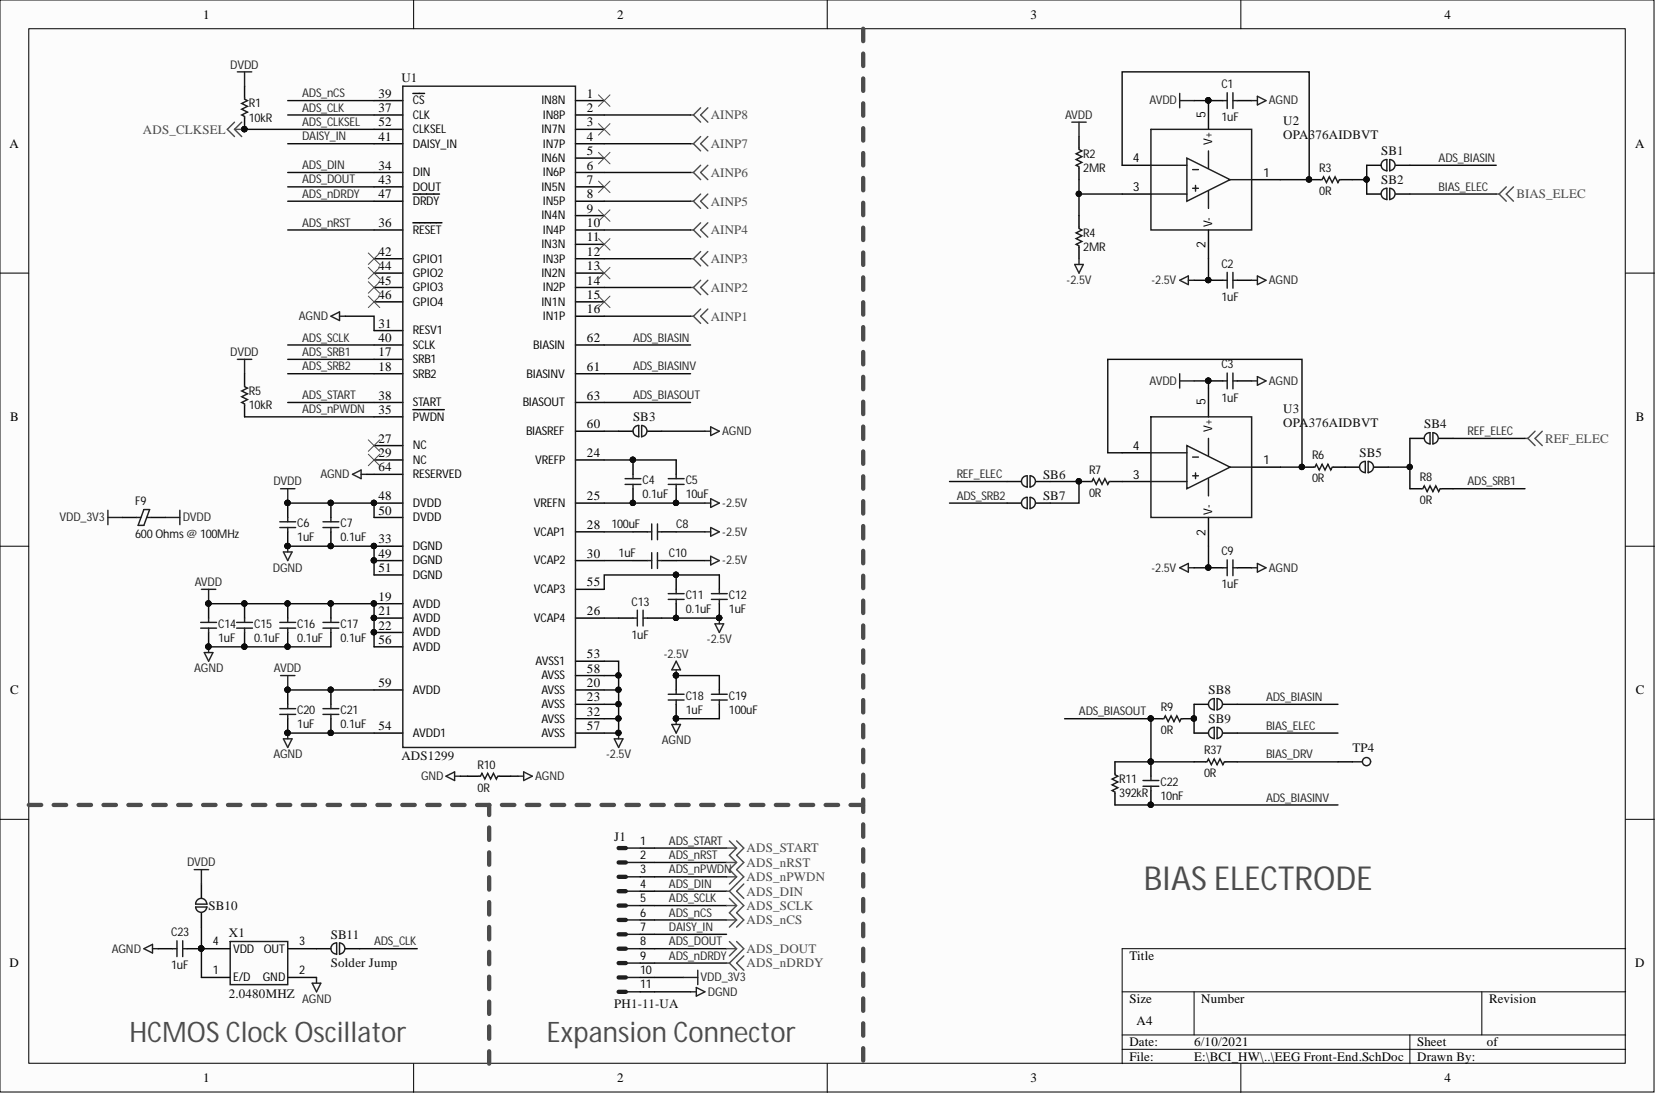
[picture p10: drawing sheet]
<svg xmlns="http://www.w3.org/2000/svg" width="292mm" height="193mm" viewBox="0 0 292 193" stroke-linecap="round" stroke-linejoin="round" font-family="sans-serif">
<defs><g id="words">
<text font-size="5.8" fill="#4c4c4c" x="201.7" y="156.9">BIAS ELECTRODE</text>
<g font-size="5" fill="#4c4c4c">
<text x="22.8" y="183.7">HCMOS Clock Oscillator</text>
<text x="96.4" y="183.7">Expansion Connector</text>
</g>
<g font-size="2.3">
<text x="35.9" y="3.3">1</text>
<text x="108.9" y="3.3">2</text>
<text x="181.8" y="3.3">3</text>
<text x="254.8" y="3.3">4</text>
<text x="66.7" y="17.2">39</text>
<text x="103.5" y="17.2">1</text>
<text x="66.7" y="19.8">37</text>
<text x="66.7" y="22.3">52</text>
<text x="103.5" y="19.8">2</text>
<text x="103.5" y="22.3">3</text>
<text x="1.7" y="26.1">A</text>
<text x="66.7" y="29.9">34</text>
<text x="66.7" y="24.8">41</text>
<text x="103.5" y="24.8">4</text>
<text x="103.5" y="27.4">5</text>
<text x="103.5" y="29.9">6</text>
<text x="288.4" y="26.1">A</text>
<text x="66.7" y="32.5">43</text>
<text x="66.7" y="35">47</text>
<text x="103.5" y="32.5">7</text>
<text x="103.5" y="35">8</text>
<text x="66.7" y="40.1">36</text>
<text x="103.5" y="37.5">9</text>
<text x="103.5" y="40.1">10</text>
<text x="66.7" y="45.1">42</text>
<text x="66.7" y="47.7">44</text>
<text x="103.5" y="42.6">11</text>
<text x="103.5" y="45.1">12</text>
<text x="103.5" y="47.7">13</text>
<text x="66.7" y="50.2">45</text>
<text x="66.7" y="52.7">46</text>
<text x="103.5" y="50.2">14</text>
<text x="103.5" y="52.7">15</text>
<text x="66.7" y="57.8">31</text>
<text x="103.5" y="55.3">16</text>
<text x="66.7" y="62.9">17</text>
<text x="66.7" y="65.4">18</text>
<text x="66.7" y="60.3">40</text>
<text x="103.5" y="65.4">61</text>
<text x="103.5" y="60.3">62</text>
<text x="66.7" y="70.5">38</text>
<text x="103.5" y="70.5">63</text>
<text x="1.8" y="74.3">B</text>
<text x="66.7" y="73">35</text>
<text x="103.5" y="75.6">60</text>
<text x="288.5" y="74.3">B</text>
<text x="66.7" y="78.1">27</text>
<text x="66.7" y="80.6">29</text>
<text x="66.7" y="83.2">64</text>
<text x="103.5" y="80.6">24</text>
<text x="66.7" y="88.2">48</text>
<text x="103.5" y="88.2">25</text>
<text x="66.7" y="95.8">33</text>
<text x="66.7" y="90.8">50</text>
<text x="103.5" y="93.3">28</text>
<text x="66.7" y="98.4">49</text>
<text x="66.7" y="100.9">51</text>
<text x="103.5" y="98.4">30</text>
<text x="66.7" y="106">19</text>
<text x="103.5" y="103.4">55</text>
<text x="66.7" y="108.5">21</text>
<text x="66.7" y="111.1">22</text>
<text x="66.7" y="113.6">56</text>
<text x="103.5" y="108.5">26</text>
<text x="103.5" y="116.1">53</text>
<text x="103.5" y="118.7">58</text>
<text x="1.8" y="122.5">C</text>
<text x="66.7" y="121.2">59</text>
<text x="103.5" y="121.2">20</text>
<text x="103.5" y="123.7">23</text>
<text x="288.5" y="122.5">C</text>
<text x="66.7" y="128.8">54</text>
<text x="103.5" y="126.3">32</text>
<text x="103.5" y="128.8">57</text>
<text x="1.7" y="170.6">D</text>
<text x="199.2" y="169.4">Title</text>
<text x="288.4" y="170.6">D</text>
<text x="199.2" y="177">Size</text>
<text x="211.9" y="177">Number</text>
<text x="262.6" y="177">Revision</text>
<text x="199.2" y="184.6">Date:</text>
<text x="200.5" y="180.8">A4</text>
<text x="210.6" y="184.6">6/10/2021</text>
<text x="250" y="184.6">Sheet</text>
<text x="262.3" y="184.6">of</text>
<text x="35.9" y="190.9">1</text>
<text x="108.9" y="190.9">2</text>
<text x="181.8" y="190.9">3</text>
<text x="199.2" y="187.1">File:</text>
<text x="210.6" y="187.1">E:\BCI_HW\..\EEG Front-End.SchDoc</text>
<text x="250" y="187.1">Drawn By:</text>
<text x="254.8" y="190.9">4</text>
</g>
<g font-size="2.3" fill="#0e0e0e">
<text x="70.8" y="14.4">U1</text>
<text x="226.4" y="22.1">U2</text>
<text x="226.4" y="24.6">OPA376AIDBVT</text>
<text x="243.6" y="27.4">SB1</text>
<text x="243.6" y="32.5">SB2</text>
<text x="111.7" y="74.3">SB3</text>
<text x="226.4" y="72.8">U3</text>
<text x="226.4" y="75.3">OPA376AIDBVT</text>
<text x="251.2" y="75.6">SB4</text>
<text x="239.8" y="80.6">SB5</text>
<text x="184" y="88.2">SB7</text>
<text x="184" y="84.4">SB6</text>
<text x="213.2" y="122.5">SB8</text>
<text x="213.2" y="127.5">SB9</text>
<text x="70.8" y="134.1">ADS1299</text>
<text x="238.5" y="132.6">TP4</text>
<text x="108.4" y="148.3">J1</text>
<text x="36.8" y="160.5">SB10</text>
<text x="40.3" y="165.3">X1</text>
<text x="58.4" y="165.6">SB11</text>
<text x="58.4" y="170.6">Solder Jump</text>
<text x="40.3" y="176">2.0480MHZ</text>
<text x="108.4" y="177.7">PH1-11-UA</text>
</g>
<g font-size="2.3" fill="#4c4c4c">
<text x="25.2" y="23.6">ADS_CLKSEL</text>
<text x="125.4" y="21">AINP8</text>
<text x="125.4" y="26.1">AINP7</text>
<text x="125.4" y="31.2">AINP6</text>
<text x="267.5" y="35">BIAS_ELEC</text>
<text x="125.4" y="41.3">AINP4</text>
<text x="125.4" y="36.3">AINP5</text>
<text x="125.4" y="46.4">AINP3</text>
<text x="125.4" y="51.5">AINP2</text>
<text x="125.4" y="56.5">AINP1</text>
<text x="272.5" y="78.1">REF_ELEC</text>
<text x="131.7" y="155.4">ADS_nPWDN</text>
<text x="131.7" y="152.9">ADS_nRST</text>
<text x="131.7" y="150.4">ADS_START</text>
<text x="131.7" y="158">ADS_DIN</text>
<text x="131.7" y="160.5">ADS_SCLK</text>
<text x="131.7" y="163">ADS_nCS</text>
<text x="131.7" y="170.6">ADS_nDRDY</text>
<text x="131.7" y="168.1">ADS_DOUT</text>
</g>
<g font-size="2.2">
<text x="212.7" y="20.8" transform="rotate(-90 212.7 20.8)">5</text>
<text x="199.8" y="28.6">4</text>
<text x="199.8" y="33.7">3</text>
<text x="222.8" y="31.2">1</text>
<text x="212.7" y="43.8" transform="rotate(-90 212.7 43.8)">2</text>
<text x="212.7" y="71.5" transform="rotate(-90 212.7 71.5)">5</text>
<text x="199.8" y="79.4">4</text>
<text x="222.8" y="81.9">1</text>
<text x="199.8" y="84.4">3</text>
<text x="212.7" y="94.5" transform="rotate(-90 212.7 94.5)">2</text>
</g>
<g font-size="2.1" fill="#262626">
<text x="40.6" y="12.1">DVDD</text>
<text x="53.3" y="17.2">ADS_nCS</text>
<text x="53.3" y="19.7">ADS_CLK</text>
<text x="53.3" y="22.2">ADS_CLKSEL</text>
<text x="187.9" y="21">AVDD</text>
<text x="202.8" y="18.4">AVDD</text>
<text x="223.8" y="18.4">AGND</text>
<text x="53.3" y="29.8">ADS_DIN</text>
<text x="53.3" y="24.8">DAISY_IN</text>
<text x="253.8" y="28.6">ADS_BIASIN</text>
<text x="53.3" y="34.9">ADS_nDRDY</text>
<text x="53.3" y="32.4">ADS_DOUT</text>
<text x="253.8" y="33.6">BIAS_ELEC</text>
<text x="53.3" y="40">ADS_nRST</text>
<text x="188.1" y="50.1">-2.5V</text>
<text x="203.1" y="50.1">-2.5V</text>
<text x="223.8" y="50.1">AGND</text>
<text x="52.7" y="56.5">AGND</text>
<text x="40.6" y="62.8">DVDD</text>
<text x="53.3" y="60.3">ADS_SCLK</text>
<text x="53.3" y="62.8">ADS_SRB1</text>
<text x="53.3" y="65.3">ADS_SRB2</text>
<text x="111.7" y="65.3">ADS_BIASINV</text>
<text x="111.7" y="60.3">ADS_BIASIN</text>
<text x="53.3" y="70.4">ADS_START</text>
<text x="111.7" y="70.4">ADS_BIASOUT</text>
<text x="202.8" y="67.9">AVDD</text>
<text x="223.8" y="67.9">AGND</text>
<text x="53.3" y="72.9">ADS_nPWDN</text>
<text x="127.4" y="76.7">AGND</text>
<text x="258.8" y="76.7">REF_ELEC</text>
<text x="48.2" y="85.6">DVDD</text>
<text x="56.5" y="84.3">AGND</text>
<text x="127.4" y="89.4">-2.5V</text>
<text x="168.8" y="88.1">ADS_SRB2</text>
<text x="168.8" y="84.3">REF_ELEC</text>
<text x="258.8" y="85.6">ADS_SRB1</text>
<text x="10.5" y="92">VDD_3V3</text>
<text x="32.2" y="92">DVDD</text>
<text x="127.4" y="94.5">-2.5V</text>
<text x="48.1" y="100.8">DGND</text>
<text x="127.4" y="99.6">-2.5V</text>
<text x="203.1" y="100.8">-2.5V</text>
<text x="223.8" y="100.8">AGND</text>
<text x="34.3" y="103.4">AVDD</text>
<text x="124.7" y="113.5">-2.5V</text>
<text x="34.3" y="118.6">AGND</text>
<text x="48.3" y="118.6">AVDD</text>
<text x="117.1" y="116">-2.5V</text>
<text x="223.3" y="123.6">ADS_BIASIN</text>
<text x="116.7" y="131.3">AGND</text>
<text x="190.3" y="126.2">ADS_BIASOUT</text>
<text x="223.3" y="128.7">BIAS_ELEC</text>
<text x="48.2" y="133.8">AGND</text>
<text x="74.3" y="137.6">GND</text>
<text x="94.4" y="137.6">AGND</text>
<text x="106.9" y="133.8">-2.5V</text>
<text x="223.3" y="133.8">BIAS_DRV</text>
<text x="223.3" y="141.4">ADS_BIASINV</text>
<text x="118" y="149">ADS_START</text>
<text x="33" y="152.8">DVDD</text>
<text x="118" y="154.1">ADS_nPWDN</text>
<text x="118" y="151.5">ADS_nRST</text>
<text x="118" y="156.6">ADS_DIN</text>
<text x="118" y="161.7">ADS_nCS</text>
<text x="118" y="159.1">ADS_SCLK</text>
<text x="66" y="166.7">ADS_CLK</text>
<text x="118" y="166.7">ADS_DOUT</text>
<text x="118" y="164.2">DAISY_IN</text>
<text x="19.7" y="168">AGND</text>
<text x="118" y="169.3">ADS_nDRDY</text>
<text x="123.6" y="173.1">VDD_3V3</text>
<text x="53.3" y="176.9">AGND</text>
<text x="124.9" y="175.6">DGND</text>
</g>
<g font-size="2.1" fill="#0e0e0e">
<text x="215.4" y="15.5">C1</text>
<text x="43.9" y="18.9">R1</text>
<text x="43.9" y="21.5">10kR</text>
<text x="215.4" y="21.4">1uF</text>
<text x="191.1" y="27.8">R2</text>
<text x="191.1" y="30.3">2MR</text>
<text x="232.7" y="30.3">R3</text>
<text x="232.7" y="34.4">0R</text>
<text x="191.1" y="41.7">R4</text>
<text x="191.1" y="44.3">2MR</text>
<text x="215.4" y="47.2">C2</text>
<text x="215.4" y="53.1">1uF</text>
<text x="215.4" y="65">C3</text>
<text x="43.9" y="69.6">R5</text>
<text x="215.4" y="70.8">1uF</text>
<text x="43.9" y="72.2">10kR</text>
<text x="192.1" y="83.6">R7</text>
<text x="231.4" y="81">R6</text>
<text x="23.9" y="89.1">F9</text>
<text x="113.3" y="85.4">C4</text>
<text x="113.3" y="87.9">0.1uF</text>
<text x="121" y="85.4">C5</text>
<text x="121" y="87.9">10uF</text>
<text x="192.1" y="87.6">0R</text>
<text x="231.4" y="85.1">0R</text>
<text x="250.5" y="84.9">R8</text>
<text x="250.5" y="88.9">0R</text>
<text x="23.9" y="94.9">600Ohms@ 100MHz</text>
<text x="52.4" y="93">C6</text>
<text x="52.4" y="95.5">1uF</text>
<text x="60.1" y="93">C7</text>
<text x="60.1" y="95.5">0.1uF</text>
<text x="107.8" y="93.2">100uF</text>
<text x="119.3" y="93.2">C8</text>
<text x="109.1" y="98.3">1uF</text>
<text x="118" y="98.3">C10</text>
<text x="215.4" y="98">C9</text>
<text x="111.4" y="106.8">C13</text>
<text x="121" y="105.6">C11</text>
<text x="128.6" y="105.6">C12</text>
<text x="215.4" y="103.8">1uF</text>
<text x="38.5" y="110.7">C14</text>
<text x="38.5" y="113.2">1uF</text>
<text x="44.8" y="110.7">C15</text>
<text x="44.8" y="113.2">0.1uF</text>
<text x="52.4" y="110.7">C16</text>
<text x="52.4" y="113.2">0.1uF</text>
<text x="60.1" y="110.7">C17</text>
<text x="60.1" y="113.2">0.1uF</text>
<text x="111.4" y="112.7">1uF</text>
<text x="121" y="108.2">0.1uF</text>
<text x="128.6" y="108.2">1uF</text>
<text x="52.4" y="125.9">C20</text>
<text x="60.1" y="125.9">C21</text>
<text x="121" y="123.4">C18</text>
<text x="121" y="125.9">1uF</text>
<text x="128.6" y="123.4">C19</text>
<text x="128.6" y="125.9">100uF</text>
<text x="204.8" y="125.4">R9</text>
<text x="52.4" y="128.5">1uF</text>
<text x="60.1" y="128.5">0.1uF</text>
<text x="204.8" y="129.5">0R</text>
<text x="84.2" y="135.6">R10</text>
<text x="212.4" y="133">R37</text>
<text x="212.4" y="137.1">0R</text>
<text x="84.2" y="139.6">0R</text>
<text x="197.4" y="138.1">R11</text>
<text x="197.4" y="140.6">392kR</text>
<text x="204.7" y="138.6">C22</text>
<text x="204.7" y="141.1">10nF</text>
<text x="30.2" y="165.1">C23</text>
<text x="30.2" y="171">1uF</text>
</g>
<g font-size="2.1">
<text x="72.8" y="21">CLK</text>
<text x="72.8" y="18.4">CS</text>
<text x="72.8" y="23.5">CLKSEL</text>
<text x="95.5" y="18.4">IN8N</text>
<text x="95.5" y="23.5">IN7N</text>
<text x="95.8" y="21">IN8P</text>
<text x="72.8" y="26">DAISY_IN</text>
<text x="95.5" y="28.6">IN6N</text>
<text x="95.8" y="26">IN7P</text>
<text x="213.8" y="25.5" transform="rotate(-90 213.8 25.5)">V+</text>
<text x="72.8" y="31.1">DIN</text>
<text x="72.8" y="33.6">DOUT</text>
<text x="95.5" y="33.6">IN5N</text>
<text x="95.8" y="31.1">IN6P</text>
<text x="72.8" y="41.2">RESET</text>
<text x="72.8" y="36.2">DRDY</text>
<text x="95.5" y="38.7">IN4N</text>
<text x="95.8" y="36.2">IN5P</text>
<text x="95.8" y="41.2">IN4P</text>
<text x="213.8" y="40.1" transform="rotate(-90 213.8 40.1)">V-</text>
<text x="72.8" y="46.3">GPIO1</text>
<text x="95.5" y="43.8">IN3N</text>
<text x="95.8" y="46.3">IN3P</text>
<text x="72.8" y="48.8">GPIO2</text>
<text x="72.8" y="51.4">GPIO3</text>
<text x="72.8" y="53.9">GPIO4</text>
<text x="95.5" y="48.8">IN2N</text>
<text x="95.5" y="53.9">IN1N</text>
<text x="95.8" y="51.4">IN2P</text>
<text x="72.8" y="59">RESV1</text>
<text x="95.8" y="56.5">IN1P</text>
<text x="72.8" y="64.1">SRB1</text>
<text x="72.8" y="61.5">SCLK</text>
<text x="94.1" y="61.5">BIASIN</text>
<text x="72.8" y="66.6">SRB2</text>
<text x="72.8" y="71.7">START</text>
<text x="92.2" y="71.7">BIASOUT</text>
<text x="92.9" y="66.6">BIASINV</text>
<text x="72.8" y="74.2">PWDN</text>
<text x="92.8" y="76.7">BIASREF</text>
<text x="213.8" y="76.2" transform="rotate(-90 213.8 76.2)">V+</text>
<text x="72.8" y="79.3">NC</text>
<text x="72.8" y="81.8">NC</text>
<text x="94.4" y="81.8">VREFP</text>
<text x="72.8" y="89.4">DVDD</text>
<text x="72.8" y="84.3">RESERVED</text>
<text x="94.1" y="89.4">VREFN</text>
<text x="72.8" y="92">DVDD</text>
<text x="94.1" y="94.5">VCAP1</text>
<text x="213.8" y="90.8" transform="rotate(-90 213.8 90.8)">V-</text>
<text x="72.8" y="97">DGND</text>
<text x="72.8" y="99.6">DGND</text>
<text x="94.1" y="99.6">VCAP2</text>
<text x="72.8" y="107.2">AVDD</text>
<text x="72.8" y="102.1">DGND</text>
<text x="94.1" y="104.6">VCAP3</text>
<text x="72.8" y="109.7">AVDD</text>
<text x="72.8" y="112.2">AVDD</text>
<text x="94.1" y="109.7">VCAP4</text>
<text x="72.8" y="114.8">AVDD</text>
<text x="94.5" y="117.3">AVSS1</text>
<text x="95.5" y="119.8">AVSS</text>
<text x="72.8" y="122.4">AVDD</text>
<text x="95.5" y="122.4">AVSS</text>
<text x="95.5" y="124.9">AVSS</text>
<text x="72.8" y="130">AVDD1</text>
<text x="95.5" y="127.4">AVSS</text>
<text x="95.5" y="130">AVSS</text>
<text x="112.9" y="149">1</text>
<text x="112.9" y="151.5">2</text>
<text x="112.9" y="154.1">3</text>
<text x="112.9" y="156.6">4</text>
<text x="112.9" y="159.1">5</text>
<text x="112.9" y="161.7">6</text>
<text x="37.6" y="166.7">4</text>
<text x="52.8" y="166.7">3</text>
<text x="112.9" y="164.2">7</text>
<text x="112.9" y="166.7">8</text>
<text x="37.6" y="171.8">1</text>
<text x="41.1" y="173.1">E/D</text>
<text x="41.1" y="168">VDD</text>
<text x="46.4" y="173.1">GND</text>
<text x="46.5" y="168">OUT</text>
<text x="52.8" y="171.8">2</text>
<text x="112.9" y="169.3">9</text>
<text x="112.9" y="171.8">10</text>
<text x="112.9" y="174.4">11</text>
</g>
</g></defs>
<g fill="#fcfcfc" stroke="#000" stroke-width=".18">
<path d="M0 0h291.8v192.6h-291.8z"/>
<path d="M5.1 5.1h281.6v182.4h-281.6z"/>
</g>
<g fill="none" stroke="#000" stroke-width=".18">
<path d="M73 0v5.1M145.9 0v5.1M218.9 0v5.1M0 48.2h5.1M286.8 48.2h5M0 96.3h5.1M286.8 96.3h5M0 144.5h5.1M286.8 144.5h5M197.9 174.9h88.9M210.6 174.9v7.7M261.4 174.9v7.7"/>
<path d="M286.8 167.3h-88.9v20.3M73 187.6v5.1M145.9 187.6v5.1M197.9 182.6h88.9M197.9 185.1h88.9M218.9 187.6v5.1M248.7 182.6v5"/>
</g>
<g fill="none" stroke="#000" stroke-width=".25">
<path d="M43.1 15.2v2M66 17.7h5.1M72.8 16.5h2.1M101.5 17.7h5.1M215.7 17.7h-2.5v5.1M218.2 17.7h2.6M43.1 20.8v2M66 20.3h5.1M66 22.8h5.1M66 25.4h5.1M66 30.4h5.1M66 33h5.1"/>
<path d="M66 35.5h5.1M72.8 39.3h5.2M72.8 34.2h4.7M101.5 20.3h5.1M101.5 22.8h5.1M101.5 25.4h5.1M101.5 27.9h5.1M101.5 30.4h5.1M101.5 33h5.1M101.5 35.5h5.1M101.5 38h5.1M190.3 24.1v2"/>
<path d="M190.3 29.7v2M190.3 38v2.1M197.9 34.2h5.1M197.9 29.2h5.1M220.8 31.7h5M230.9 31.7h2.1M236.5 31.7h2M241.1 34.2h2.5M241.1 29.2h2.5M246.2 34.2h2.5M246.2 29.2h2.5M66 40.6h5.1"/>
<path d="M66 45.6h5.1M66 48.2h5.1M66 50.7h5.1M66 53.2h5.1M66 58.3h5.1M101.5 40.6h5.1M101.5 43.1h5.1M101.5 45.6h5.1M101.5 48.2h5.1M101.5 50.7h5.1M101.5 53.2h5.1M101.5 55.8h5.1"/>
<path d="M190.3 43.6v2M213.2 49.4h2.5M213.2 40.6v5M218.2 49.4h2.6M43.1 65.9v2M43.1 71.5v2M66 63.4h5.1M66 65.9h5.1M66 78.6h5.1M66 73.5h5.1M66 71h5.1M66 60.8h5.1"/>
<path d="M72.8 72.3h5.6M101.5 65.9h5.1M101.5 71h5.1M101.5 60.8h5.1M101.5 76.1h5.1M109.1 76.1h2.6M114.2 76.1h2.5M197.9 79.9h5.1M213.2 67.2h2.5M213.2 68.5v5M218.2 67.2h2.6M248.7 77.3h2.5"/>
<path d="M253.8 77.3h2.5M21.6 91.3h2.5M26.6 91.3h2.6M50.8 88.7v2.6M50.8 93.8v2.5M58.4 88.7v2.6M58.4 93.8v2.5M66 81.1h5.1M66 88.7h5.1M66 98.9h5.1M66 96.3h5.1M66 91.3h5.1"/>
<path d="M66 83.7h5.1M101.5 81.1h5.1M101.5 88.7h5.1M101.5 93.8h5.1M101.5 98.9h5.1M111.7 93.8h2.5M111.7 98.9h2.5M111.7 81.1v2.6M111.7 86.2v2.5M116.7 93.8h2.6M116.7 98.9h2.6M119.3 81.1v2.6"/>
<path d="M119.3 86.2v2.5M177.6 88.7h2.6M177.6 84.9h2.6M182.7 88.7h2.5M182.7 84.9h2.5M190.3 84.9h2.1M195.9 84.9h7.1M213.2 91.3v5M220.8 82.4h5M229.7 82.4h2M235.2 82.4h4.6M242.3 82.4h2.6"/>
<path d="M248.7 86.2h2M254.3 86.2h2M36.8 106.5v2.5M36.8 111.6v2.5M43.1 106.5v2.5M43.1 111.6v2.5M50.8 106.5v2.5M50.8 111.6v2.5M58.4 106.5v2.5M58.4 111.6v2.5M66 106.5h5.1M66 109h5.1"/>
<path d="M66 111.6h5.1M66 101.4h5.1M66 114.1h5.1M101.5 109h5.1M101.5 116.6h5.1M101.5 104h5.1M101.5 119.2h5.1M109.1 109h2.6M114.2 109h2.5M119.3 101.4v2.6M119.3 106.5v2.5M119.3 119.2v2.5"/>
<path d="M126.9 101.4v2.6M126.9 106.5v2.5M126.9 119.2v2.5M213.2 100.1h2.5M218.2 100.1h2.6M50.8 121.7v2.5M50.8 126.8v2.5M58.4 121.7v2.5M58.4 126.8v2.5M66 121.7h5.1M66 129.3h5.1M82.5 136.9h2"/>
<path d="M88.1 136.9h2M101.5 121.7h5.1M101.5 124.2h5.1M101.5 126.8h5.1M101.5 129.3h5.1M119.3 124.2v2.6M126.9 124.2v2.6M196.7 134.4v2M196.7 140v2M203 126.8h2M203 134.4v2.5M203 139.4v2.6"/>
<path d="M208.6 126.8h2M210.6 124.2h2.6M210.6 129.3h2.6M210.6 134.4h2.1M215.7 124.2h2.5M215.7 129.3h2.5M216.2 134.4h2M236 134.4h2.5M35.5 155.9v2.6M112.9 149.6h2.6M112.9 152.1h2.6M112.9 154.7h2.6"/>
<path d="M112.9 157.2h2.6M112.9 159.7h2.6M27.9 167.3h2.6M33 167.3h7.6M35.5 161v2.5M35.5 172.4h5.1M50.8 172.4h5M50.8 167.3h7.6M60.9 167.3h2.5M112.9 172.4h2.6M112.9 167.3h2.6M112.9 162.3h2.6"/>
<path d="M112.9 164.8h2.6M112.9 169.9h2.6M112.9 174.9h2.6"/>
</g>
<g fill="#0e0e0e" stroke="#0e0e0e" stroke-width=".18">
<circle cx="65.9" cy="106.5" r=".47"/>
<circle cx="65.9" cy="109" r=".47"/>
<circle cx="65.9" cy="111.5" r=".47"/>
<circle cx="65.9" cy="96.3" r=".47"/>
<circle cx="65.9" cy="88.7" r=".47"/>
<circle cx="65.9" cy="98.8" r=".47"/>
<circle cx="50.7" cy="96.3" r=".47"/>
<circle cx="50.7" cy="88.7" r=".47"/>
<circle cx="50.7" cy="129.3" r=".47"/>
<circle cx="36.8" cy="114.1" r=".47"/>
<circle cx="36.8" cy="106.5" r=".47"/>
<circle cx="50.7" cy="121.7" r=".47"/>
<circle cx="119.2" cy="119.1" r=".47"/>
<circle cx="119.2" cy="126.7" r=".47"/>
<circle cx="109.1" cy="129.3" r=".47"/>
<circle cx="126.8" cy="109" r=".47"/>
<circle cx="119.2" cy="109" r=".47"/>
<circle cx="119.2" cy="101.4" r=".47"/>
<circle cx="119.2" cy="88.7" r=".47"/>
<circle cx="111.6" cy="88.7" r=".47"/>
<circle cx="111.6" cy="81.1" r=".47"/>
<circle cx="58.3" cy="129.3" r=".47"/>
<circle cx="58.3" cy="121.7" r=".47"/>
<circle cx="43.1" cy="114.1" r=".47"/>
<circle cx="43.1" cy="106.5" r=".47"/>
<circle cx="50.7" cy="114.1" r=".47"/>
<circle cx="50.7" cy="106.5" r=".47"/>
<circle cx="58.3" cy="106.5" r=".47"/>
<circle cx="58.3" cy="96.3" r=".47"/>
<circle cx="58.3" cy="88.7" r=".47"/>
<circle cx="43.1" cy="22.8" r=".47"/>
<circle cx="213.1" cy="67.1" r=".47"/>
<circle cx="213.1" cy="100.1" r=".47"/>
<circle cx="190.3" cy="84.9" r=".47"/>
<circle cx="229.6" cy="82.4" r=".47"/>
<circle cx="203" cy="126.7" r=".47"/>
<circle cx="210.6" cy="126.7" r=".47"/>
<circle cx="203" cy="141.9" r=".47"/>
<circle cx="203" cy="134.3" r=".47"/>
<circle cx="35.5" cy="167.3" r=".47"/>
<circle cx="213.1" cy="17.7" r=".47"/>
<circle cx="213.1" cy="49.4" r=".47"/>
<circle cx="230.9" cy="31.7" r=".47"/>
<circle cx="241" cy="31.7" r=".47"/>
<circle cx="109.1" cy="126.7" r=".47"/>
<circle cx="109.1" cy="124.2" r=".47"/>
<circle cx="109.1" cy="121.7" r=".47"/>
<circle cx="109.1" cy="119.1" r=".47"/>
<circle cx="190.3" cy="34.2" r=".47"/>
<circle cx="248.7" cy="82.4" r=".47"/>
</g>
<g fill="none" stroke="#1c1c1c" stroke-width=".25">
<path d="M43.1 17.2v.3l.5 .2-1 .6 1 .5-1 .5 1 .5-1 .5 .5 .2v.3M71.1 15.2h30.4v116.6h-30.4zM215.7 17.7h.8M216.5 16.4v2.7M217.5 16.4v2.7M217.5 17.7h.7M190.3 26.1v.3l.5 .2-1 .5 1 .5-1 .5 1 .5-1 .6 .5 .2v.3M203 22.8h17.8v17.8h-17.8zM203 29.2h6.4M203 34.2h6.4M209.4 27.9l7.6 3.8-7.6 3.8zM210.4 33.2h1"/>
<path d="M210.4 29.9h1M210.9 32.7v1M213.2 26.6v3.1M213.2 33.7v3.1M217 31.7h3.8M233 31.7h.2l.3-.5 .5 1 .5-1 .5 1 .5-1 .5 1 .3-.5h.2M244.6 30.1a.98 .98 0 0 1-1-1 .98 .98 0 0 1 1-1v2.1M244.6 35.2a.98 .98 0 0 1-1-1 .98 .98 0 0 1 1-1v2M245.1 30.1a.98 .98 0 0 0 1-1 .98 .98 0 0 0-1-1v2.1M245.1 35.2a.98 .98 0 0 0 1-1 .98 .98 0 0 0-1-1v2M190.3 40.1v.2l.5 .3-1 .5 1 .5-1 .5 1 .5-1 .5 .5 .3v.2M215.7 49.4h.8"/>
<path d="M216.5 48v2.8M217.5 48v2.8M217.5 49.4h.7M43.1 67.9v.3l.5 .3-1 .5 1 .5-1 .5 1 .5-1 .5 .5 .2v.3M112.7 77a.98 .98 0 0 1-1-1 .98 .98 0 0 1 1-1v2.1M113.2 77a.98 .98 0 0 0 .9-1 .98 .98 0 0 0-.9-1v2.1M203 73.5h17.8v17.8h-17.8zM203 79.9h6.4M209.4 78.6l7.6 3.8-7.6 3.8zM213.2 77.3v3.1M215.7 67.2h.8M216.5 65.8v2.8"/>
<path d="M217.5 65.8v2.8M217.5 67.2h.7M252.2 78.3a.98 .98 0 0 1-1-1 .98 .98 0 0 1 1-1v2M252.7 78.3a.98 .98 0 0 0 1-1 .98 .98 0 0 0-1-1v2M24.1 91.3h.8M25.4 89.9h1l-1 2.8h-1zM25.9 91.3h.7M49.4 92h2.7M49.4 93h2.7M50.8 91.3v.7M50.8 93v.8M57 92h2.8"/>
<path d="M57 93h2.8M58.4 91.3v.7M58.4 93v.8M110.3 84.4h2.8M110.3 85.4h2.8M111.7 83.7v.7M111.7 85.4v.8M114.2 93.8h.8M114.2 98.9h.8M115 92.4v2.8M115 97.5v2.8M116 92.4v2.8"/>
<path d="M116 97.5v2.8M116 93.8h.7M116 98.9h.7M117.9 84.4h2.8M117.9 85.4h2.8M119.3 83.7v.7M119.3 85.4v.8M181.2 89.7a.98 .98 0 0 1-1-1 .98 .98 0 0 1 1-1v2.1M181.2 85.9a.98 .98 0 0 1-1-1 .98 .98 0 0 1 1-1v2.1M181.7 89.7a.98 .98 0 0 0 .9-1 .98 .98 0 0 0-.9-1v2.1M181.7 85.9a.98 .98 0 0 0 .9-1 .98 .98 0 0 0-.9-1v2.1M192.4 84.9h.2l.3-.5 .5 1 .5-1 .5 1 .5-1 .5 1 .3-.5h.2"/>
<path d="M203 84.9h6.4M210.4 83.9h1M210.4 80.6h1M210.9 83.4v1M213.2 84.4v3.1M216.5 98.8v2.7M217 82.4h3.8M217.5 98.8v2.7M231.7 82.4h.2l.3-.5 .5 1 .5-1 .5 1 .5-1 .5 1 .3-.5h.2M240.8 83.3a.98 .98 0 0 1-1-.9 .98 .98 0 0 1 1-1v2M241.3 83.3a.98 .98 0 0 0 1-.9 .98 .98 0 0 0-1-1v2M250.7 86.2h.3l.2-.5 .5 1 .5-1 .5 1 .6-1 .5 1 .2-.5h.3"/>
<path d="M35.4 109.8h2.8M35.4 110.8h2.8M36.8 109v.8M36.8 110.8v.8M41.7 109.8h2.8M41.7 110.8h2.8M43.1 109v.8M43.1 110.8v.8M49.4 109.8h2.7M49.4 110.8h2.7M50.8 109v.8M50.8 110.8v.8"/>
<path d="M57 109.8h2.8M57 110.8h2.8M58.4 109v.8M58.4 110.8v.8M111.7 109h.7M112.4 107.6v2.8M113.4 107.6v2.8M113.4 109h.8M117.9 105.7h2.8M117.9 104.7h2.8M119.3 104v.7M119.3 105.7v.8"/>
<path d="M125.5 105.7h2.8M125.5 104.7h2.8M126.9 104v.7M126.9 105.7v.8M215.7 100.1h.8M217.5 100.1h.7M49.4 125h2.7M49.4 126h2.7M50.8 124.2v.8M50.8 126v.8M57 125h2.8M57 126h2.8"/>
<path d="M58.4 124.2v.8M58.4 126v.8M84.5 136.9h.3l.2-.5 .5 1 .5-1 .5 1 .5-1 .5 1 .3-.5h.3M117.9 122.5h2.8M117.9 123.5h2.8M119.3 121.7v.8M119.3 123.5v.7M125.5 122.5h2.8M125.5 123.5h2.8M126.9 121.7v.8M126.9 123.5v.7M196.7 136.4v.3l.5 .2-1 .5 1 .5-1 .5 1 .5-1 .5 .5 .3v.3"/>
<path d="M201.6 137.7h2.8M201.6 138.7h2.8M203 136.9v.8M203 138.7v.7M205 126.8h.3l.2-.5 .6 1 .5-1 .5 1 .5-1 .5 1 .2-.5h.3M212.7 134.4h.2l.3-.5 .5 1 .5-1 .5 1 .5-1 .5 1 .3-.5h.2M214.2 125.2a.98 .98 0 0 1-1-1 .98 .98 0 0 1 1-1v2.1M214.2 130.2a.98 .98 0 0 1-1-.9 .98 .98 0 0 1 1-1v2M214.7 125.2a.98 .98 0 0 0 .9-1 .98 .98 0 0 0-.9-1v2.1M214.7 130.2a.98 .98 0 0 0 .9-.9 .98 .98 0 0 0-.9-1v2M238.5 134.4h1.8M36.5 159.5a.98 .98 0 0 0-1-1 .98 .98 0 0 0-1 1h2"/>
<path d="M36.5 160a.98 .98 0 0 1-1 .9 .98 .98 0 0 1-1-.9h2M110.4 149.6h2.5M110.4 152.1h2.5M110.4 154.7h2.5M110.4 159.7h2.5M110.4 157.2h2.5M30.5 167.3h.7M31.2 165.9v2.8M32.2 165.9v2.8M32.2 167.3h.8M40.6 166.1h10.2v7.6h-10.2zM59.4 168.3a.98 .98 0 0 1-1-1 .98 .98 0 0 1 1-1v2.1"/>
<path d="M59.9 168.3a.98 .98 0 0 0 .9-1 .98 .98 0 0 0-.9-1v2.1M110.4 167.3h2.5M110.4 164.8h2.5M110.4 169.9h2.5M110.4 172.4h2.5M110.4 162.3h2.5M110.4 174.9h2.5"/>
<circle cx="241" cy="134.3" r=".72"/>
</g>
<g fill="none" stroke="#262626" stroke-width=".25">
<path d="M41.9 12.7h2.5M43.1 12.7v2.5M208.1 16.5v2.5M208.1 17.7h2.5M220.8 17.7h1M221.8 17l1.5 .7-1.5 .8zM189.1 21.5h2.5M190.3 21.5v2.6M58.4 55.8l1.5-.8v1.5zM59.9 55.8h1M189.6 46.7h1.5l-.8 1.5zM190.3 45.6v1.1"/>
<path d="M208.1 49.4l1.5-.7v1.5zM209.6 49.4h1M220.8 49.4h1M221.8 48.7l1.5 .7-1.5 .8zM41.9 63.4h2.5M43.1 63.4v2.5M124.3 76.1h1.1M125.4 75.3l1.5 .8-1.5 .7zM208.1 67.2h2.5M208.1 65.9v2.6M220.8 67.2h1M221.8 66.4l1.5 .8-1.5 .7z"/>
<path d="M19 90v2.5M19 91.3h2.6M29.2 91.3h2.5M31.7 90v2.5M49.5 86.2h2.5M50 97.4h1.5l-.7 1.5zM50.8 86.2v2.5M50.8 96.3v1.1M62.2 83.7l1.5-.8v1.5zM63.7 83.7h1M124.3 98.9h1.1M124.3 93.8h1.1"/>
<path d="M124.3 88.7h1.1M125.4 98.1l1.5 .8-1.5 .7zM125.4 88l1.5 .7-1.5 .8zM125.4 93l1.5 .8-1.5 .8zM221.8 99.4l1.5 .7-1.5 .8zM35.5 104h2.6M36 115.1h1.6l-.8 1.5zM36.8 104v2.5M36.8 114.1v1M49.5 119.2h2.5M50.8 119.2v2.5M119.3 116.6l.7 1.6h-1.5z"/>
<path d="M119.3 118.2v1M126.1 110h1.5l-.7 1.6zM126.9 109v1M208.1 100.1l1.5-.7v1.5zM209.6 100.1h1M220.8 100.1h1M50 130.3h1.5l-.7 1.5zM50.8 129.3v1M78.7 136.9l1.5-.7v1.5zM80.2 136.9h1M91.4 136.9h1M92.4 136.2l1.5 .7-1.5 .8z"/>
<path d="M108.4 130.3h1.5l-.8 1.5zM109.1 129.3v1M118.5 127.8h1.5l-.7 1.5zM119.3 126.8v1M34.3 153.4h2.5M35.5 153.4v2.5M25.4 167.3l1.5-.7v1.5zM26.9 167.3h1M55.1 173.4h1.5l-.8 1.5zM55.8 172.4v1M120.5 172.4h2.6M121.8 174.9h1"/>
<path d="M122.8 174.2l1.5 .7-1.5 .8zM123.1 171.1v2.6"/>
</g>
<g fill="none" stroke="#4c4c4c" stroke-width=".18">
<path d="M105.6 16.7l2 2.1M107.6 16.7l-2 2.1M105.6 21.8l2 2M105.6 26.9l2 2M105.6 31.9l2 2.1M105.6 37l2 2M107.6 21.8l-2 2M107.6 26.9l-2 2M107.6 31.9l-2 2.1M107.6 37l-2 2M65 44.6l2 2.1M65 47.2l2 2"/>
<path d="M65 49.7l2 2M65 52.2l2 2.1M67 44.6l-2 2.1M67 47.2l-2 2M67 49.7l-2 2M67 52.2l-2 2.1M105.6 42.1l2 2M105.6 47.2l2 2M105.6 52.2l2 2.1M107.6 42.1l-2 2M107.6 47.2l-2 2M107.6 52.2l-2 2.1"/>
<path d="M65 77.6l2 2M67 77.6l-2 2M65 80.1l2 2M67 80.1l-2 2"/>
</g>
<path d="M152.3 5.1v182.5M5.1 142h147.2M86.3 187.6v-45.6" fill="none" stroke="#4c4c4c" stroke-width=".76" stroke-dasharray="2.2 2.2"/>
<g fill="none" stroke="#4c4c4c" stroke-width=".25">
<path d="M123.6 19l-1.3 1.3M124.9 19l-1.3 1.3 1.3 1.2M41.4 22.8l1.2 1.3M41.4 21.5l-1.3 1.3 1.3 1.3M41.4 22.8h1.7M42.6 21.5l-1.2 1.3M121.8 20.3h.5M121.8 35.5h.5M121.8 30.4h.5M121.8 25.4h.5M122.3 20.3l1.3 1.2M122.3 35.5l1.3 1.3"/>
<path d="M122.3 30.4l1.3 1.3M122.3 25.4l1.3 1.2M123.6 39.3l-1.3 1.3M123.6 34.2l-1.3 1.3M123.6 29.2l-1.3 1.2M123.6 24.1l-1.3 1.3M124.9 39.3l-1.3 1.3 1.3 1.2M124.9 34.2l-1.3 1.3 1.3 1.3M124.9 29.2l-1.3 1.2 1.3 1.3M124.9 24.1l-1.3 1.3 1.3 1.2M263.9 34.2h.5M264.4 34.2l1.3 1.3"/>
<path d="M265.7 33l-1.3 1.2M267 33l-1.3 1.2 1.3 1.3M121.8 55.8h.5M121.8 50.7h.5M121.8 45.6h.5M121.8 40.6h.5M122.3 55.8l1.3 1.2M122.3 50.7l1.3 1.3M122.3 45.6l1.3 1.3M122.3 40.6l1.3 1.2M123.6 54.5l-1.3 1.3M123.6 49.4l-1.3 1.3"/>
<path d="M123.6 44.4l-1.3 1.2M124.9 54.5l-1.3 1.3 1.3 1.2M124.9 49.4l-1.3 1.3 1.3 1.3M124.9 44.4l-1.3 1.2 1.3 1.3M269 77.3h.5M269.5 77.3l1.3 1.3M270.8 76.1l-1.3 1.2M272 76.1l-1.2 1.2 1.2 1.3M128.2 157.2h.5M128.2 154.7h1.7M128.2 152.1h1.7M128.2 149.6h1.7"/>
<path d="M128.2 159.7h1.7M128.7 157.2l2.5 2.5-1.3 1.3 1.3 1.3-1.3 1.2M128.7 148.3l1.2 1.3M128.7 158.5l1.2 1.2M129.9 148.3l1.3 1.3-1.3 1.3 1.3 1.2-1.3 1.3 1.3 1.3-2.5 2.5M129.9 154.7l-1.2 1.2M129.9 152.1l-1.2 1.3 1.2 1.3M129.9 149.6l-1.2 1.3 1.2 1.2M129.9 159.7l-1.2 1.3 1.2 1.3M131.2 155.9l-1.3 1.3 1.3 1.3M128.2 169.9h.5M128.2 167.3h1.7"/>
<path d="M128.2 162.3h1.7M128.7 169.9l1.2 1.2M128.7 166.1l1.2 1.2M129.9 166.1l1.3 1.2-2.5 2.6M129.9 167.3l-1.2 1.3M129.9 162.3l-1.2 1.2M131.2 168.6l-1.3 1.3 1.3 1.2"/>
</g>
<path d="M109.1 149.6h1.3M109.1 152.1h1.3M109.1 154.7h1.3M109.1 159.7h1.3M109.1 157.2h1.3M109.1 164.8h1.3M109.1 169.9h1.3M109.1 172.4h1.3M109.1 167.3h1.3M109.1 162.3h1.3M109.1 174.9h1.3" fill="none" stroke="#1c1c1c" stroke-width=".76"/>
<g fill="none" stroke="#0e0e0e" stroke-width=".25">
<path d="M50.8 17.7h15.2M210.6 17.7h2.6M43.1 22.8h22.9M50.8 35.5h15.2M50.8 33h15.2M50.8 30.4h15.2M50.8 25.4h15.2M50.8 20.3h15.2M106.6 35.5h15.2M106.6 30.4h15.2M106.6 25.4h15.2M106.6 20.3h15.2"/>
<path d="M190.3 31.7v2.5h7.6M190.3 34.2v3.8M197.9 29.2v-16.5h33v19h-5.1M238.5 31.7h2.6M241.1 29.2v5M248.7 34.2h15.2M248.7 29.2h15.2M50.8 40.6h15.2M60.9 55.8h5.1v2.5M106.6 40.6h15.2M106.6 55.8h15.2M106.6 50.7h15.2"/>
<path d="M106.6 45.6h15.2M213.2 45.6v3.8h-2.6M43.1 73.5h22.9M50.8 71h15.2M50.8 65.9h15.2M50.8 63.4h15.2M50.8 60.8h15.2M106.6 71h15.2M106.6 65.9h15.2M106.6 60.8h15.2M106.6 76.1h2.5M116.7 76.1h7.6"/>
<path d="M197.9 79.9h-2.5v-16.5h34.3v19h-3.9M210.6 67.2h2.6v1.3M248.7 77.3v8.9M256.3 77.3h12.7M50.8 96.3h15.2v5.1M50.8 88.7h15.2v2.6M64.7 83.7h1.3M106.6 88.7h17.7M106.6 81.1h12.7M106.6 98.9h5.1M106.6 93.8h5.1M119.3 98.9h5"/>
<path d="M119.3 93.8h5M167.5 88.7h10.1M167.5 84.9h10.1M185.2 84.9h5.1v3.8h-5.1M213.2 96.3v3.8h-2.6M244.9 82.4h3.8M256.3 86.2h12.7M36.8 114.1h21.6M36.8 106.5h29.2v7.6M106.6 116.6h2.5v10.2h-2.5M106.6 119.2h2.5M106.6 109h2.5"/>
<path d="M116.7 109h10.2M119.3 119.2h7.6M126.9 101.4h-20.3v2.6M50.8 129.3h15.2M50.8 121.7h15.2M81.2 136.9h1.3M90.1 136.9h1.3M106.6 124.2h2.5M106.6 121.7h2.5M109.1 126.8v2.5h-2.5M119.3 126.8h7.6M187.8 126.8h15.2v7.6h-6.3"/>
<path d="M203 134.4h7.6M210.6 124.2v5.1M218.2 124.2h17.8M218.2 134.4h17.8M218.2 129.3h17.8M115.5 157.2h12.7M115.5 154.7h12.7M115.5 152.1h12.7M115.5 149.6h12.7M115.5 159.7h12.7M196.7 142h39.3M35.5 163.5v8.9"/>
<path d="M63.4 167.3h10.2M115.5 167.3h12.7M115.5 174.9h6.3M115.5 172.4h5M115.5 169.9h12.7M115.5 164.8h12.7M115.5 162.3h12.7"/>
</g>
<use href="#words"/>
</svg>
